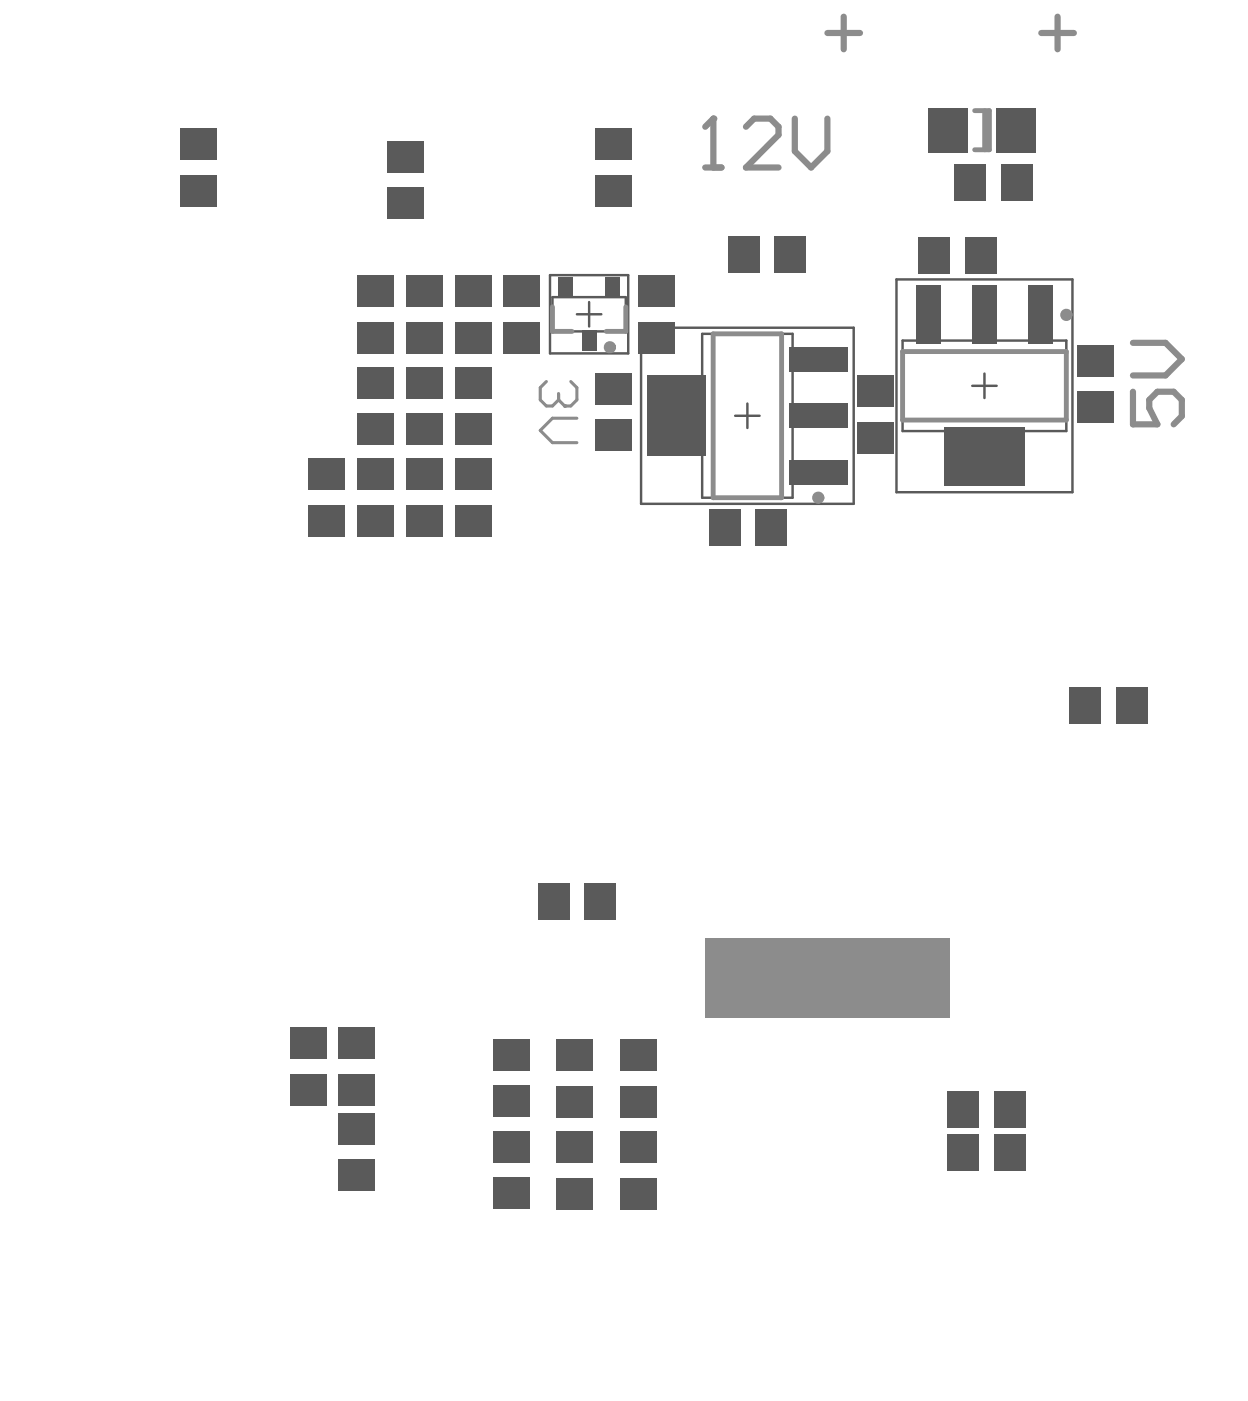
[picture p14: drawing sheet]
<svg xmlns="http://www.w3.org/2000/svg" width="170mm" height="190mm" viewBox="0 0 170 190" stroke-linecap="round" stroke-linejoin="round" font-family="sans-serif">
<path d="M74.8 37.4h10.6v10.7h-10.6zM121.9 38h23.9v28.9h-23.9zM75.1 40.4h10v4.7h-10zM78.4 42.7h3.4M80.1 41.1v3.3M87.2 44.6h28.9v23.9h-28.9zM95.5 45.4h12.3v22.3h-12.3zM100 56.5h3.3M101.6 54.9v3.3M122.7 46.3h22.3v12.3h-22.3zM132.2 52.5h3.3M133.9 50.8v3.3" fill="none" stroke="#5a5a5a" stroke-width=".33"/>
<path d="M132.5 15h2v5.4h-2M133.9 15v5.4M75.1 41.7v3.4h2.7M85.1 41.7v3.4h-2.7M97 45.4h9.3v22.3h-9.3zM122.7 47.8h22.3v9.3h-22.3z" fill="none" stroke="#8c8c8c" stroke-width=".66"/>
<path d="M95.9 127.5h33.2v10.9h-33.2z" fill-rule="evenodd" fill="#8c8c8c"/>
<path d="M112.5 4.5h4.4M114.7 2.3v4.4M141.6 4.5h4.4M143.8 2.3v4.4M154 53.3v4.4h3.4l-1.1-2.2v-1.1l1.1-1.1h2.2l1.1 1.1v2.2l-1.1 1.1M154 46.6h4.5l2.2 2.2-2.2 2.2h-4.5" fill="none" stroke="#8c8c8c" stroke-width=".84"/>
<path d="M77.6 51.9l.8 .8v1.7l-.8 .8h-.8" fill="none" stroke="#8c8c8c" stroke-width=".42"/>
<circle cx="76.8" cy="55.2" r=".21" fill="#8c8c8c"/>
<path d="M74.3 51.9l-.8 .8v1.7l.8 .8h.8l.8-.8M75.9 54.4l.9 .8M75.9 53.5v.9M78.4 56.9h-3.3l-1.6 1.6 1.6 1.7h3.3" fill="none" stroke="#8c8c8c" stroke-width=".42"/>
<path d="M97 16.1v6.7M95.9 22.8h2.2" fill="none" stroke="#8c8c8c" stroke-width=".84"/>
<circle cx="97" cy="16.1" r=".42" fill="#8c8c8c"/>
<path d="M97 16.1l-1.1 1.1M101.4 17.2l1.1-1.1h2.2l1.2 1.1v1.1l-4.5 4.5h4.5M108.1 16.1v4.5l2.2 2.2 2.2-2.2v-4.5" fill="none" stroke="#8c8c8c" stroke-width=".84"/>
<g fill="none" stroke="#8c8c8c" stroke-width=".83">
<circle cx="82.9" cy="47.2" r=".42"/>
<circle cx="145" cy="42.8" r=".42"/>
<circle cx="111.3" cy="67.7" r=".42"/>
</g>
<g fill="#5a5a5a">
<path d="M79.1 44.9h2v2.8h-2z" fill-rule="evenodd"/>
<path d="M82.3 37.7h2v2.9h-2z" fill-rule="evenodd"/>
<path d="M75.9 37.7h2v2.9h-2z" fill-rule="evenodd"/>
<path d="M52.7 25.4h5v4.4h-5z" fill-rule="evenodd"/>
<path d="M46 146h5v4.3h-5z" fill-rule="evenodd"/>
<path d="M46 139.7h5v4.3h-5z" fill-rule="evenodd"/>
<path d="M39.4 146h5v4.3h-5z" fill-rule="evenodd"/>
<path d="M39.4 139.7h5v4.3h-5z" fill-rule="evenodd"/>
<path d="M126.2 14.7h5.3v6h-5.3z" fill-rule="evenodd"/>
<path d="M52.7 19.1h5v4.3h-5z" fill-rule="evenodd"/>
<path d="M46 151.3h5v4.3h-5z" fill-rule="evenodd"/>
<path d="M46 157.6h5v4.4h-5z" fill-rule="evenodd"/>
<path d="M139.8 38.8h3.4v8h-3.4z" fill-rule="evenodd"/>
<path d="M79.4 120.1h4.4v4.9h-4.4z" fill-rule="evenodd"/>
<path d="M73.1 120.1h4.3v4.9h-4.3z" fill-rule="evenodd"/>
<path d="M116.5 51h5v4.4h-5z" fill-rule="evenodd"/>
<path d="M84.3 160.1h4.9v4.4h-4.9z" fill-rule="evenodd"/>
<path d="M84.3 153.8h4.9v4.3h-4.9z" fill-rule="evenodd"/>
<path d="M86.7 37.4h5v4.3h-5z" fill-rule="evenodd"/>
<path d="M67.1 160.1h4.9v4.3h-4.9z" fill-rule="evenodd"/>
<path d="M75.6 160.1h5v4.4h-5z" fill-rule="evenodd"/>
<path d="M67.1 153.7h4.9v4.4h-4.9z" fill-rule="evenodd"/>
<path d="M75.6 153.8h5v4.3h-5z" fill-rule="evenodd"/>
<path d="M61.8 37.4h5v4.3h-5z" fill-rule="evenodd"/>
<path d="M68.5 37.4h5v4.3h-5z" fill-rule="evenodd"/>
<path d="M48.5 37.4h5v4.3h-5z" fill-rule="evenodd"/>
<path d="M146.4 46.9h5v4.3h-5z" fill-rule="evenodd"/>
<path d="M146.4 53.2h5v4.3h-5z" fill-rule="evenodd"/>
<path d="M128.8 154.2h4.3v4.9h-4.3z" fill-rule="evenodd"/>
<path d="M116.5 57.4h5v4.3h-5z" fill-rule="evenodd"/>
<path d="M129.8 22.4h4.3v5h-4.3z" fill-rule="evenodd"/>
<path d="M131.2 32.3h4.3v4.9h-4.3z" fill-rule="evenodd"/>
<path d="M124.9 32.3h4.3v4.9h-4.3z" fill-rule="evenodd"/>
<path d="M84.3 141.3h4.9v4.4h-4.9z" fill-rule="evenodd"/>
<path d="M102.7 69.3h4.3v4.9h-4.3z" fill-rule="evenodd"/>
<path d="M96.4 69.3h4.3v4.9h-4.3z" fill-rule="evenodd"/>
<path d="M86.7 43.7h5v4.4h-5z" fill-rule="evenodd"/>
<path d="M88 51h8v11h-8z" fill-rule="evenodd"/>
<path d="M99 32.1h4.3v5h-4.3z" fill-rule="evenodd"/>
<path d="M67.1 141.3h4.9v4.3h-4.9z" fill-rule="evenodd"/>
<path d="M75.6 141.3h5v4.4h-5z" fill-rule="evenodd"/>
<path d="M61.8 68.7h5v4.3h-5z" fill-rule="evenodd"/>
<path d="M61.8 62.4h5v4.3h-5z" fill-rule="evenodd"/>
<path d="M61.8 49.9h5v4.3h-5z" fill-rule="evenodd"/>
<path d="M61.8 56.2h5v4.3h-5z" fill-rule="evenodd"/>
<path d="M61.8 43.7h5v4.4h-5z" fill-rule="evenodd"/>
<path d="M68.5 43.7h5v4.4h-5z" fill-rule="evenodd"/>
<path d="M41.9 68.7h5v4.3h-5z" fill-rule="evenodd"/>
<path d="M48.5 68.7h5v4.3h-5z" fill-rule="evenodd"/>
<path d="M41.9 62.4h5v4.3h-5z" fill-rule="evenodd"/>
<path d="M48.5 43.7h5v4.4h-5z" fill-rule="evenodd"/>
<path d="M48.5 62.4h5v4.3h-5z" fill-rule="evenodd"/>
<path d="M48.5 49.9h5v4.3h-5z" fill-rule="evenodd"/>
<path d="M48.5 56.2h5v4.3h-5z" fill-rule="evenodd"/>
<path d="M145.4 93.5h4.3v4.9h-4.3z" fill-rule="evenodd"/>
<path d="M151.7 93.5h4.3v4.9h-4.3z" fill-rule="evenodd"/>
<path d="M128.8 148.3h4.3v5h-4.3z" fill-rule="evenodd"/>
<path d="M132.2 38.8h3.3v8h-3.3z" fill-rule="evenodd"/>
<path d="M124.5 38.8h3.4v8h-3.4z" fill-rule="evenodd"/>
<path d="M84.3 147.7h4.9v4.3h-4.9z" fill-rule="evenodd"/>
<path d="M67.1 147.6h4.9v4.3h-4.9z" fill-rule="evenodd"/>
<path d="M75.6 147.7h5v4.3h-5z" fill-rule="evenodd"/>
<path d="M55.2 37.4h5v4.3h-5z" fill-rule="evenodd"/>
<path d="M80.9 17.5h5v4.3h-5z" fill-rule="evenodd"/>
<path d="M24.4 17.5h5v4.3h-5z" fill-rule="evenodd"/>
<path d="M135.1 154.2h4.3v4.9h-4.3z" fill-rule="evenodd"/>
<path d="M55.2 68.7h5v4.3h-5z" fill-rule="evenodd"/>
<path d="M80.9 57h5v4.4h-5z" fill-rule="evenodd"/>
<path d="M80.9 50.7h5v4.3h-5z" fill-rule="evenodd"/>
<path d="M55.2 43.7h5v4.4h-5z" fill-rule="evenodd"/>
<path d="M55.2 62.4h5v4.3h-5z" fill-rule="evenodd"/>
<path d="M55.2 56.2h5v4.3h-5z" fill-rule="evenodd"/>
<path d="M55.2 49.9h5v4.3h-5z" fill-rule="evenodd"/>
<path d="M107.3 62.5h7.9v3.3h-7.9z" fill-rule="evenodd"/>
<path d="M107.3 54.9h7.9v3.3h-7.9z" fill-rule="evenodd"/>
<path d="M107.3 47.2h7.9v3.3h-7.9z" fill-rule="evenodd"/>
<path d="M128.4 58.1h10.9v8h-10.9z" fill-rule="evenodd"/>
<path d="M80.9 23.8h5v4.3h-5z" fill-rule="evenodd"/>
<path d="M135.5 14.7h5.3v6h-5.3z" fill-rule="evenodd"/>
<path d="M136.1 22.4h4.3v5h-4.3z" fill-rule="evenodd"/>
<path d="M105.3 32.1h4.3v5h-4.3z" fill-rule="evenodd"/>
<path d="M24.4 23.8h5v4.3h-5z" fill-rule="evenodd"/>
<path d="M135.1 148.3h4.3v5h-4.3z" fill-rule="evenodd"/>
</g>
</svg>
